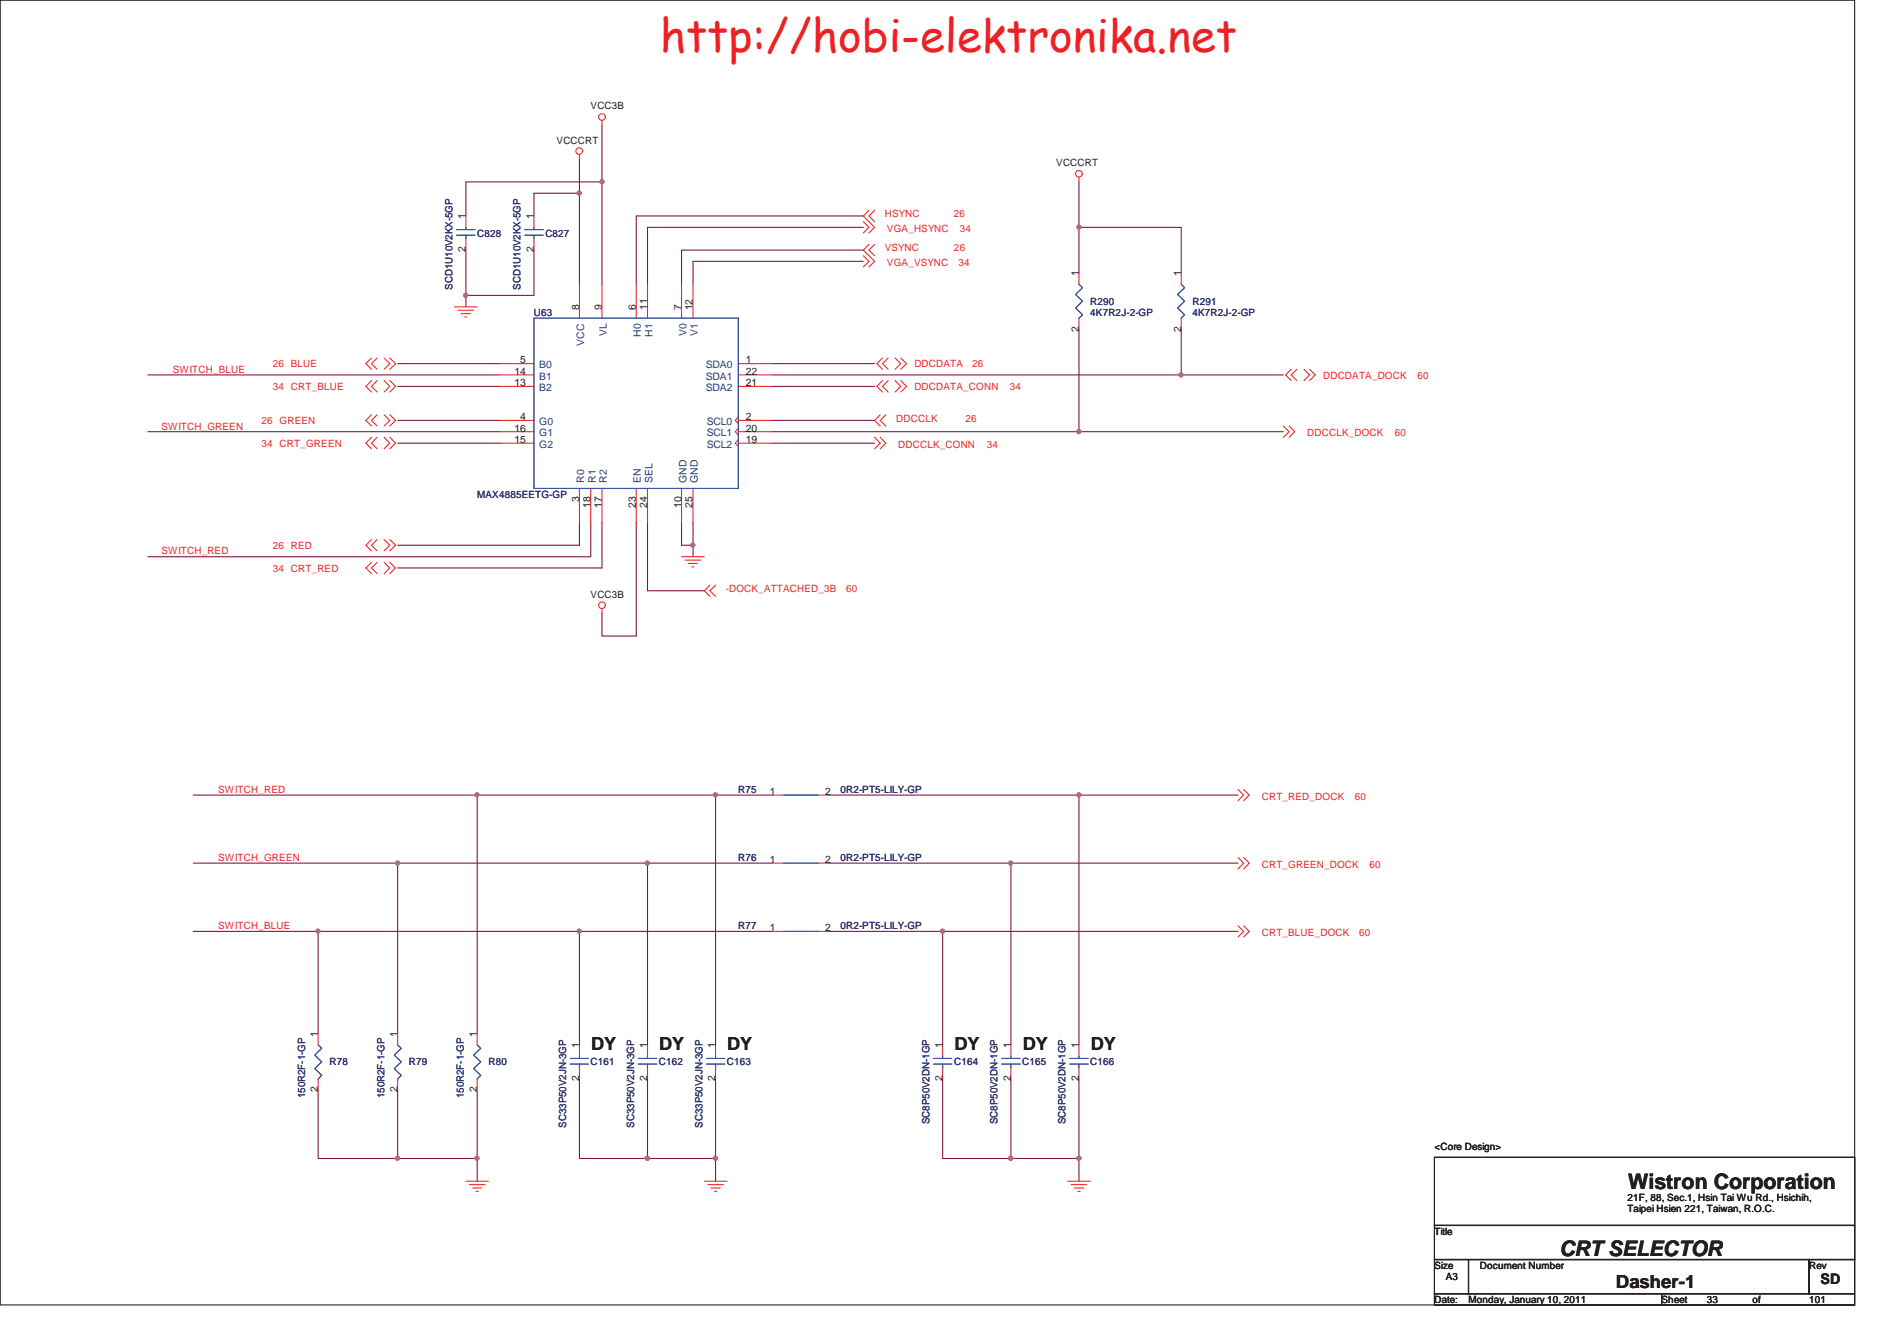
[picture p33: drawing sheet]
<svg xmlns="http://www.w3.org/2000/svg" width="297mm" height="210mm" viewBox="0 0 297 210" stroke-linecap="round" stroke-linejoin="round" font-family="sans-serif">
<defs><g id="words">
<text font-size="7.1" fill="#ed2024" x="103.3" y="8.1">http://hobi-elektronika.net</text>
<g font-size="3.3" fill="#231f20">
<text x="255" y="186.1">Wistron Corporation</text>
<text x="244.2" y="196.7">CRT SELECTOR</text>
</g>
<g font-size="2.8" fill="#231f20">
<text x="92.6" y="164.5">DY</text>
<text x="103.2" y="164.5">DY</text>
<text x="113.9" y="164.5">DY</text>
<text x="149.5" y="164.5">DY</text>
<text x="160.1" y="164.5">DY</text>
<text x="170.8" y="164.5">DY</text>
<text x="253" y="201.6">Dasher-1</text>
</g>
<text font-size="2.3" fill="#231f20" x="285.1" y="201.1">SD</text>
<g font-size="1.6" fill="#231f20">
<text x="92.5" y="17.1">VCC3B</text>
<text x="87.2" y="22.5">VCCCRT</text>
<text x="165.4" y="26">VCCCRT</text>
<text x="72.9" y="34.4" transform="rotate(-90 72.9 34.4)">1</text>
<text x="83.6" y="34.4" transform="rotate(-90 83.6 34.4)">1</text>
<text x="72.9" y="39.5" transform="rotate(-90 72.9 39.5)">2</text>
<text x="83.6" y="39.5" transform="rotate(-90 83.6 39.5)">2</text>
<text x="168.9" y="43.2" transform="rotate(-90 168.9 43.2)">1</text>
<text x="184.9" y="43.2" transform="rotate(-90 184.9 43.2)">1</text>
<text x="90.7" y="48.6" transform="rotate(-90 90.7 48.6)">8</text>
<text x="94.2" y="48.6" transform="rotate(-90 94.2 48.6)">9</text>
<text x="99.6" y="48.6" transform="rotate(-90 99.6 48.6)">6</text>
<text x="101.4" y="48.6" transform="rotate(-90 101.4 48.6)">11</text>
<text x="106.7" y="48.6" transform="rotate(-90 106.7 48.6)">7</text>
<text x="108.5" y="48.6" transform="rotate(-90 108.5 48.6)">12</text>
<text x="168.9" y="51.9" transform="rotate(-90 168.9 51.9)">2</text>
<text x="184.9" y="51.9" transform="rotate(-90 184.9 51.9)">2</text>
<text x="80.6" y="58.7">14</text>
<text x="81.4" y="56.9">5</text>
<text x="116.8" y="56.9">1</text>
<text x="116.8" y="58.7">22</text>
<text x="80.6" y="60.4">13</text>
<text x="81.4" y="65.8">4</text>
<text x="116.8" y="65.8">2</text>
<text x="116.8" y="60.4">21</text>
<text x="80.6" y="69.3">15</text>
<text x="80.6" y="67.6">16</text>
<text x="116.8" y="69.3">19</text>
<text x="116.8" y="67.6">20</text>
<text x="90.7" y="78.6" transform="rotate(-90 90.7 78.6)">3</text>
<text x="92.5" y="79.5" transform="rotate(-90 92.5 79.5)">18</text>
<text x="94.2" y="79.5" transform="rotate(-90 94.2 79.5)">17</text>
<text x="99.6" y="79.5" transform="rotate(-90 99.6 79.5)">23</text>
<text x="101.4" y="79.5" transform="rotate(-90 101.4 79.5)">24</text>
<text x="106.7" y="79.5" transform="rotate(-90 106.7 79.5)">10</text>
<text x="108.5" y="79.5" transform="rotate(-90 108.5 79.5)">25</text>
<text x="92.5" y="93.6">VCC3B</text>
<text x="120.5" y="124.5">1</text>
<text x="129.2" y="124.5">2</text>
<text x="120.5" y="135.1">1</text>
<text x="129.2" y="135.1">2</text>
<text x="120.5" y="145.8">1</text>
<text x="129.2" y="145.8">2</text>
<text x="49.8" y="162.3" transform="rotate(-90 49.8 162.3)">1</text>
<text x="62.2" y="162.3" transform="rotate(-90 62.2 162.3)">1</text>
<text x="74.7" y="162.3" transform="rotate(-90 74.7 162.3)">1</text>
<text x="90.7" y="164.1" transform="rotate(-90 90.7 164.1)">1</text>
<text x="101.4" y="164.1" transform="rotate(-90 101.4 164.1)">1</text>
<text x="112" y="164.1" transform="rotate(-90 112 164.1)">1</text>
<text x="147.6" y="164.1" transform="rotate(-90 147.6 164.1)">1</text>
<text x="158.3" y="164.1" transform="rotate(-90 158.3 164.1)">1</text>
<text x="168.9" y="164.1" transform="rotate(-90 168.9 164.1)">1</text>
<text x="49.8" y="171" transform="rotate(-90 49.8 171)">2</text>
<text x="62.2" y="171" transform="rotate(-90 62.2 171)">2</text>
<text x="74.7" y="171" transform="rotate(-90 74.7 171)">2</text>
<text x="90.7" y="169.2" transform="rotate(-90 90.7 169.2)">2</text>
<text x="101.4" y="169.2" transform="rotate(-90 101.4 169.2)">2</text>
<text x="112" y="169.2" transform="rotate(-90 112 169.2)">2</text>
<text x="147.6" y="169.2" transform="rotate(-90 147.6 169.2)">2</text>
<text x="158.3" y="169.2" transform="rotate(-90 158.3 169.2)">2</text>
<text x="168.9" y="169.2" transform="rotate(-90 168.9 169.2)">2</text>
<text x="224.6" y="180">&lt;Core Design&gt;</text>
<text x="254.8" y="188">21F, 88, Sec.1, Hsin Tai Wu Rd., Hsichih,</text>
<text x="254.8" y="189.8">Taipei Hsien 221, Taiwan, R.O.C.</text>
<text x="224.6" y="193.3">Title</text>
<text x="224.6" y="198.7">Size</text>
<text x="224.6" y="204">Date:</text>
<text x="226.4" y="200.5">A3</text>
<text x="231.7" y="198.7">Document Number</text>
<text x="260.1" y="204">Sheet</text>
<text x="283.3" y="198.7">Rev</text>
<text x="230" y="204">Monday, January 10, 2011</text>
<text x="267.3" y="204">33</text>
<text x="274.4" y="204">of</text>
<text x="283.3" y="204">101</text>
</g>
<g font-size="1.6" fill="#ec2426">
<text x="138.5" y="34">HSYNC</text>
<text x="149.4" y="34">26</text>
<text x="138.5" y="39.4">VSYNC</text>
<text x="138.9" y="36.3">VGA_HSYNC</text>
<text x="138.9" y="41.7">VGA_VSYNC</text>
<text x="149.4" y="39.4">26</text>
<text x="150.1" y="41.7">34</text>
<text x="150.3" y="36.3">34</text>
<text x="27" y="58.4">SWITCH_BLUE</text>
<text x="42.7" y="57.5">26 BLUE</text>
<text x="143.2" y="57.5">DDCDATA</text>
<text x="152.2" y="57.5">26</text>
<text x="207.2" y="59.3">DDCDATA_DOCK</text>
<text x="221.9" y="59.3">60</text>
<text x="42.7" y="61">34 CRT_BLUE</text>
<text x="143.2" y="61">DDCDATA_CONN</text>
<text x="158.1" y="61">34</text>
<text x="25.3" y="67.3">SWITCH_GREEN</text>
<text x="40.9" y="66.4">26 GREEN</text>
<text x="40.9" y="69.9">34 CRT_GREEN</text>
<text x="140.3" y="66">DDCCLK</text>
<text x="140.7" y="70.1">DDCCLK_CONN</text>
<text x="151.2" y="66">26</text>
<text x="154.5" y="70.1">34</text>
<text x="204.7" y="68.3">DDCCLK_DOCK</text>
<text x="218.4" y="68.3">60</text>
<text x="25.3" y="86.8">SWITCH_RED</text>
<text x="42.7" y="85.9">26 RED</text>
<text x="42.7" y="89.5">34 CRT_RED</text>
<text x="113.7" y="92.7">-DOCK_ATTACHED_3B</text>
<text x="132.5" y="92.7">60</text>
<text x="34.2" y="124.1">SWITCH_RED</text>
<text x="197.6" y="125.2">CRT_RED_DOCK</text>
<text x="212.2" y="125.2">60</text>
<text x="34.2" y="134.8">SWITCH_GREEN</text>
<text x="197.6" y="135.9">CRT_GREEN_DOCK</text>
<text x="214.5" y="135.9">60</text>
<text x="34.2" y="145.5">SWITCH_BLUE</text>
<text x="197.6" y="146.5">CRT_BLUE_DOCK</text>
<text x="212.8" y="146.5">60</text>
</g>
<g font-size="1.6" fill="#2d2d72">
<text x="74.7" y="37">C828</text>
<text x="85.4" y="37">C827</text>
<text x="70.9" y="45.4" transform="rotate(-90 70.9 45.4)">SCD1U10V2KX-5GP</text>
<text x="81.5" y="45.4" transform="rotate(-90 81.5 45.4)">SCD1U10V2KX-5GP</text>
<text x="170.7" y="47.7">R290</text>
<text x="186.7" y="47.7">R291</text>
<text x="83.6" y="49.5">U63</text>
<text x="170.7" y="49.5">4K7R2J-2-GP</text>
<text x="186.7" y="49.5">4K7R2J-2-GP</text>
<text x="74.7" y="77.9">MAX4885EETG-GP</text>
<text x="115.6" y="124.1">R75</text>
<text x="131.6" y="124.1">0R2-PT5-LILY-GP</text>
<text x="115.6" y="134.8">R76</text>
<text x="131.6" y="134.8">0R2-PT5-LILY-GP</text>
<text x="115.6" y="145.5">R77</text>
<text x="131.6" y="145.5">0R2-PT5-LILY-GP</text>
<text x="51.6" y="166.8">R78</text>
<text x="64" y="166.8">R79</text>
<text x="76.5" y="166.8">R80</text>
<text x="92.5" y="166.8">C161</text>
<text x="103.2" y="166.8">C162</text>
<text x="113.8" y="166.8">C163</text>
<text x="149.4" y="166.8">C164</text>
<text x="160" y="166.8">C165</text>
<text x="170.7" y="166.8">C166</text>
<text x="47.8" y="172" transform="rotate(-90 47.8 172)">150R2F-1-GP</text>
<text x="60.2" y="172" transform="rotate(-90 60.2 172)">150R2F-1-GP</text>
<text x="72.6" y="172" transform="rotate(-90 72.6 172)">150R2F-1-GP</text>
<text x="88.7" y="176.6" transform="rotate(-90 88.7 176.6)">SC33P50V2JN-3GP</text>
<text x="99.3" y="176.6" transform="rotate(-90 99.3 176.6)">SC33P50V2JN-3GP</text>
<text x="110" y="176.6" transform="rotate(-90 110 176.6)">SC33P50V2JN-3GP</text>
<text x="145.6" y="176" transform="rotate(-90 145.6 176)">SC8P50V2DN-1GP</text>
<text x="156.2" y="176" transform="rotate(-90 156.2 176)">SC8P50V2DN-1GP</text>
<text x="166.9" y="176" transform="rotate(-90 166.9 176)">SC8P50V2DN-1GP</text>
</g>
<g font-size="1.6" fill="#1d437e">
<text x="95" y="52.7" transform="rotate(-90 95 52.7)">VL</text>
<text x="100.4" y="52.7" transform="rotate(-90 100.4 52.7)">H0</text>
<text x="102.2" y="52.7" transform="rotate(-90 102.2 52.7)">H1</text>
<text x="107.5" y="52.7" transform="rotate(-90 107.5 52.7)">V0</text>
<text x="109.3" y="52.7" transform="rotate(-90 109.3 52.7)">V1</text>
<text x="84.4" y="57.6">B0</text>
<text x="84.4" y="59.4">B1</text>
<text x="91.5" y="54.1" transform="rotate(-90 91.5 54.1)">VCC</text>
<text x="110.5" y="57.6">SDA0</text>
<text x="110.5" y="59.4">SDA1</text>
<text x="84.4" y="61.2">B2</text>
<text x="110.5" y="61.2">SDA2</text>
<text x="84.4" y="66.5">G0</text>
<text x="84.4" y="70.1">G2</text>
<text x="84.4" y="68.3">G1</text>
<text x="110.7" y="66.5">SCL0</text>
<text x="110.7" y="70.1">SCL2</text>
<text x="110.7" y="68.3">SCL1</text>
<text x="91.5" y="75.6" transform="rotate(-90 91.5 75.6)">R0</text>
<text x="93.3" y="75.6" transform="rotate(-90 93.3 75.6)">R1</text>
<text x="95" y="75.6" transform="rotate(-90 95 75.6)">R2</text>
<text x="100.4" y="75.6" transform="rotate(-90 100.4 75.6)">EN</text>
<text x="102.2" y="75.6" transform="rotate(-90 102.2 75.6)">SEL</text>
<text x="107.5" y="75.6" transform="rotate(-90 107.5 75.6)">GND</text>
<text x="109.3" y="75.6" transform="rotate(-90 109.3 75.6)">GND</text>
</g>
</g></defs>
<path d="M0 0h290.4v204.3h-290.4z" fill="none" stroke="#231f20" stroke-width=".17"/>
<path d="M101.4 135.2h19.5M112 124.5h8.9" fill="none" stroke="#7f1542" stroke-width=".17"/>
<circle cx="101.4" cy="135.1" r=".32" fill="#b8529f"/>
<circle cx="101.4" cy="135.1" r=".32" fill="none" stroke="#b8529f" stroke-width=".17"/>
<path d="M90.7 145.8h30.2" fill="none" stroke="#7f1542" stroke-width=".17"/>
<circle cx="90.7" cy="145.8" r=".32" fill="#b8529f"/>
<circle cx="90.7" cy="145.8" r=".32" fill="none" stroke="#b8529f" stroke-width=".17"/>
<path d="M129.8 124.5h39.1M129.8 135.2h28.5" fill="none" stroke="#7f1542" stroke-width=".17"/>
<circle cx="158.3" cy="135.1" r=".32" fill="#b8529f"/>
<circle cx="158.3" cy="135.1" r=".32" fill="none" stroke="#b8529f" stroke-width=".17"/>
<path d="M129.8 145.8h17.8" fill="none" stroke="#7f1542" stroke-width=".17"/>
<circle cx="147.6" cy="145.8" r=".32" fill="#b8529f"/>
<circle cx="147.6" cy="145.8" r=".32" fill="none" stroke="#b8529f" stroke-width=".17"/>
<path d="M49.8 145.8v16" fill="none" stroke="#7f1542" stroke-width=".17"/>
<circle cx="49.8" cy="145.8" r=".32" fill="#b8529f"/>
<circle cx="49.8" cy="145.8" r=".32" fill="none" stroke="#b8529f" stroke-width=".17"/>
<path d="M30.3 135.2h32v26.6M30.3 124.5h44.4v37.3M30.3 145.8h19.5M49.8 170.7v10.7h12.5" fill="none" stroke="#7f1542" stroke-width=".17"/>
<circle cx="62.3" cy="181.4" r=".32" fill="#b8529f"/>
<circle cx="62.3" cy="181.4" r=".32" fill="none" stroke="#b8529f" stroke-width=".17"/>
<path d="M74.7 170.7v10.7h-12.4v-10.7" fill="none" stroke="#7f1542" stroke-width=".17"/>
<circle cx="74.7" cy="181.4" r=".32" fill="#b8529f"/>
<circle cx="74.7" cy="181.4" r=".32" fill="none" stroke="#b8529f" stroke-width=".17"/>
<path d="M62.3 135.2h39.1v28.4M49.8 145.8h40.9v17.8M74.7 181.4v3.6" fill="none" stroke="#7f1542" stroke-width=".17"/>
<circle cx="62.3" cy="135.1" r=".33" fill="#b8529f"/>
<circle cx="62.3" cy="135.1" r=".33" fill="none" stroke="#b8529f" stroke-width=".17"/>
<path d="M112 124.5v39.1" fill="none" stroke="#7f1542" stroke-width=".17"/>
<circle cx="112" cy="124.5" r=".33" fill="#b8529f"/>
<circle cx="112" cy="124.5" r=".33" fill="none" stroke="#b8529f" stroke-width=".17"/>
<path d="M74.7 124.5h37.3" fill="none" stroke="#7f1542" stroke-width=".17"/>
<circle cx="74.7" cy="124.5" r=".32" fill="#b8529f"/>
<circle cx="74.7" cy="124.5" r=".32" fill="none" stroke="#b8529f" stroke-width=".17"/>
<path d="M90.7 168.9v12.5h10.7" fill="none" stroke="#7f1542" stroke-width=".17"/>
<circle cx="101.4" cy="181.4" r=".32" fill="#b8529f"/>
<circle cx="101.4" cy="181.4" r=".32" fill="none" stroke="#b8529f" stroke-width=".17"/>
<path d="M112 181.4v3.6" fill="none" stroke="#7f1542" stroke-width=".17"/>
<circle cx="112" cy="181.4" r=".32" fill="#b8529f"/>
<circle cx="112" cy="181.4" r=".32" fill="none" stroke="#b8529f" stroke-width=".17"/>
<path d="M101.4 168.9v12.5h10.6" fill="none" stroke="#7f1542" stroke-width=".17"/>
<circle cx="101.4" cy="181.4" r=".32" fill="#b8529f"/>
<circle cx="101.4" cy="181.4" r=".32" fill="none" stroke="#b8529f" stroke-width=".17"/>
<path d="M158.3 135.2v28.4M168.9 124.5v39.1M112 168.9v12.5" fill="none" stroke="#7f1542" stroke-width=".17"/>
<circle cx="168.9" cy="124.5" r=".33" fill="#b8529f"/>
<circle cx="168.9" cy="124.5" r=".33" fill="none" stroke="#b8529f" stroke-width=".17"/>
<path d="M147.6 168.9v12.5h10.7M168.9 168.9v12.5" fill="none" stroke="#7f1542" stroke-width=".17"/>
<circle cx="158.3" cy="181.4" r=".32" fill="#b8529f"/>
<circle cx="158.3" cy="181.4" r=".32" fill="none" stroke="#b8529f" stroke-width=".17"/>
<path d="M168.9 181.4v3.6" fill="none" stroke="#7f1542" stroke-width=".17"/>
<circle cx="168.9" cy="181.4" r=".32" fill="#b8529f"/>
<circle cx="168.9" cy="181.4" r=".32" fill="none" stroke="#b8529f" stroke-width=".17"/>
<path d="M147.6 145.8v17.8M158.3 168.9v12.5h10.6" fill="none" stroke="#7f1542" stroke-width=".17"/>
<circle cx="158.3" cy="181.4" r=".32" fill="#b8529f"/>
<circle cx="158.3" cy="181.4" r=".32" fill="none" stroke="#b8529f" stroke-width=".17"/>
<path d="M108.5 85.4v1.8M158.3 135.2h35.6M168.9 124.5h25M147.6 145.8h46.3" fill="none" stroke="#7f1542" stroke-width=".17"/>
<circle cx="108.5" cy="85.4" r=".32" fill="#b8529f"/>
<circle cx="108.5" cy="85.4" r=".32" fill="none" stroke="#b8529f" stroke-width=".17"/>
<path d="M90.7 30.3v14.2M106.7 81.8v3.6h1.8" fill="none" stroke="#7f1542" stroke-width=".17"/>
<circle cx="90.7" cy="30.2" r=".32" fill="#b8529f"/>
<circle cx="90.7" cy="30.2" r=".32" fill="none" stroke="#b8529f" stroke-width=".17"/>
<path d="M94.3 28.5v16" fill="none" stroke="#7f1542" stroke-width=".17"/>
<circle cx="94.3" cy="28.5" r=".33" fill="#b8529f"/>
<circle cx="94.3" cy="28.5" r=".33" fill="none" stroke="#b8529f" stroke-width=".17"/>
<path d="M120.9 56.9h16M185 58.7h15.9" fill="none" stroke="#7f1542" stroke-width=".17"/>
<circle cx="184.9" cy="58.7" r=".32" fill="#b8529f"/>
<circle cx="184.9" cy="58.7" r=".32" fill="none" stroke="#b8529f" stroke-width=".17"/>
<path d="M120.9 60.5h16M120.9 65.8h16M168.9 67.6h32" fill="none" stroke="#7f1542" stroke-width=".17"/>
<circle cx="168.9" cy="67.6" r=".33" fill="#b8529f"/>
<circle cx="168.9" cy="67.6" r=".33" fill="none" stroke="#b8529f" stroke-width=".17"/>
<path d="M83.6 39.2v7.1h-10.6M23.2 58.7h55.1M62.3 56.9h16M23.2 67.6h55.1M62.3 69.4h16M62.3 60.5h16M62.3 65.8h16M120.9 69.4h16" fill="none" stroke="#7f1542" stroke-width=".17"/>
<circle cx="72.9" cy="46.2" r=".32" fill="#b8529f"/>
<circle cx="72.9" cy="46.2" r=".32" fill="none" stroke="#b8529f" stroke-width=".17"/>
<g fill="none" stroke="#7f1542" stroke-width=".17">
<path d="M94.3 19.6v8.9h-21.3v5.3M90.7 24.9v5.4h-7.1v3.5M135.2 33.8h-35.6v10.7M135.2 35.6h-33.8v8.9M135.2 39.2h-28.5v5.3M168.9 35.6v7.1M73 46.3v1.8M135.2 40.9h-26.7v3.6M90.7 81.8v3.6h-28.4M92.5 81.8v5.4h-69.3M94.3 81.8v7.1h-32M99.6 81.8v17.8h-5.3v-3.5"/>
<path d="M101.4 81.8v10.7h8.9"/>
</g>
<circle cx="168.9" cy="35.6" r=".32" fill="#b8529f"/>
<circle cx="168.9" cy="35.6" r=".32" fill="none" stroke="#b8529f" stroke-width=".17"/>
<path d="M73 39.2v7.1M168.9 28.5v7.1h16.1v7.1M168.9 51.6v16h-48M185 51.6v7.1h-64.1M108.5 81.8v3.6" fill="none" stroke="#7f1542" stroke-width=".17"/>
<g fill="none" stroke="#ec2426" stroke-width=".17">
<path d="M94.3 18.9v.7M73 33.8v1.8M73 37.4v1.8M83.6 33.8v1.8M83.6 37.4v1.8M90.7 24.2v.7M135.2 34.7l.9 .9-.9 .9M136.1 32.9l-.9 .9 1.7 1.8-.8 .9M136.1 38.3l-.9 .9 1.7 1.7-.8 .9M136.9 32.9l-.8 .9 .8 .9M136.9 38.3l-.8 .9 .8 .8M168.9 27.8v.7"/>
<path d="M58.2 56.1l-.9 .8 .9 .9M58.2 59.6l-.9 .9 .9 .9M59.1 56.1l-.9 .8 .9 .9M59.1 59.6l-.9 .9 .9 .9M60.1 56.1l.9 .8-.9 .9M60.1 59.6l.9 .9-.9 .9M61 56.1l.9 .8-.9 .9M61 59.6l.9 .9-.9 .9M71.2 48.1h3.5M71.7 48.6h2.5M72.2 49.1h1.5M72.8 49.6h.3"/>
<path d="M78.3 56.9h5.3M78.3 58.7h5.3M90.7 44.5v5.3M94.3 44.5v5.3M99.6 44.5v5.3M101.4 44.5v5.3M106.7 44.5v5.3M108.5 44.5v5.3M115.6 56.9h5.3M115.6 58.7h5.3M135.2 40l.9 .9-.9 .9M138.2 56.1l-.9 .8 .9 .9"/>
<path d="M138.2 59.6l-.9 .9 .9 .9M139.1 56.1l-.9 .8 .9 .9M139.1 59.6l-.9 .9 .9 .9M140.2 56.1l.8 .8-.8 .9M140.2 59.6l.8 .9-.8 .9M141 56.1l1 .8-1 .9M141 59.6l1 .9-1 .9M168.9 42.7v1.8M168.9 49.8v1.8M185 42.7v1.8M185 49.8v1.8M202.2 57.8l-.9 .9 .9 .9"/>
<path d="M203.1 57.8l-.9 .9 .9 .9M204.2 57.8l.9 .9-.9 .9M205.1 57.8l.9 .9-.9 .9M58.2 64.9l-.9 .9 .9 .9M58.2 68.5l-.9 .9 .9 .9M59.1 64.9l-.9 .9 .9 .9M59.1 68.5l-.9 .9 .9 .9M60.1 64.9l.9 .9-.9 .9M60.1 68.5l.9 .9-.9 .9M61 64.9l.9 .9-.9 .9M61 68.5l.9 .9-.9 .9M78.3 65.8h5.3"/>
<path d="M78.3 60.5h5.3M78.3 69.4h5.3M78.3 67.6h5.3M90.7 76.5v5.3M92.5 76.5v5.3M94.3 76.5v5.3M99.6 76.5v5.3M101.4 76.5v5.3M106.7 76.5v5.3M108.5 76.5v5.3M115.6 65.3l-.5 .5 .5 .5M115.6 68.9l-.5 .5 .5 .5"/>
<path d="M115.6 67.1l-.5 .5 .5 .5M115.6 65.8h5.3M115.6 60.5h5.3M115.6 69.4h5.3M115.6 67.6h5.3M136.9 68.5l.9 .9-.9 .9M137.8 68.5l.9 .9-.9 .9M137.8 64.9l-.9 .9 .9 .9M138.7 64.9l-.9 .9 .9 .9M200.9 66.7l1 .9-1 .9M201.9 66.7l.8 .9-.8 .9M58.2 84.5l-.9 .9 .9 .9"/>
<path d="M58.2 88.1l-.9 .8 .9 .9M59.1 84.5l-.9 .9 .9 .9M59.1 88.1l-.9 .8 .9 .9M60.1 84.5l.9 .9-.9 .9M60.1 88.1l.9 .8-.9 .9M61 84.5l.9 .9-.9 .9M61 88.1l.9 .8-.9 .9M94.3 95.3v.8M106.7 87.2h3.6M107.3 87.7h2.4M107.8 88.2h1.4M108.3 88.8h.4"/>
<path d="M111.2 91.6l-.9 .9 .9 .9M112 91.6l-.8 .9 .8 .9M120.9 124.5h1.8M120.9 135.2h1.8M128.1 124.5h1.7M128.1 135.2h1.7M193.9 123.6l.8 .9-.8 .9M193.9 134.3l.8 .9-.8 .9M194.7 123.6l.9 .9-.9 .9M194.7 134.3l.9 .9-.9 .9M120.9 145.8h1.8M128.1 145.8h1.7"/>
<path d="M193.9 145l.8 .8-.8 .9M194.7 145l.9 .8-.9 .9M49.8 161.8v1.8M49.8 168.9v1.8M62.3 161.8v1.8M62.3 168.9v1.8M74.7 161.8v1.8M74.7 168.9v1.8M90.7 163.6v1.8M90.7 167.2v1.7M101.4 163.6v1.8M101.4 167.2v1.7"/>
<path d="M112 163.6v1.8M112 167.2v1.7M147.6 163.6v1.8M147.6 167.2v1.7M158.3 163.6v1.8M158.3 167.2v1.7M168.9 163.6v1.8M168.9 167.2v1.7M73 185h3.5M73.5 185.5h2.5M74 186h1.4M74.5 186.6h.4"/>
<path d="M110.3 185h3.5M110.8 185.5h2.5M111.3 186h1.5M111.9 186.6h.3M167.2 185h3.5M167.7 185.5h2.5M168.2 186h1.5M168.8 186.6h.3"/>
<circle cx="94.3" cy="18.3" r=".53"/>
<circle cx="90.7" cy="23.7" r=".53"/>
<circle cx="168.9" cy="27.2" r=".53"/>
<circle cx="94.3" cy="94.8" r=".53"/>
</g>
<path d="M224.6 181.2h65.8v10.7h-65.8zM224.6 191.9h65.8v5.3h-65.8zM224.6 197.2h5.3v5.4h-5.3zM229.9 197.2h53.4v5.4h-53.4zM283.3 197.2h7.1v5.4h-7.1zM224.6 202.6h35.6v1.7h-35.6zM260.2 202.6h30.2v1.7h-30.2z" fill="none" stroke="#231f20" stroke-width=".17"/>
<g fill="none" stroke="#3a53a4" stroke-width=".17">
<path d="M71.5 36h2.9M71.5 36.8h2.9M73 35.6v.4M73 36.8v.6M82.2 36.8h2.9M82.2 36h2.9M83.6 35.6v.4M83.6 36.8v.6M83.6 49.8h32v26.7h-32zM168.9 44.5l.6 .6-1.1 1 1.1 1.1-1.1 1 1.1 1.1-.6 .5M185 44.5l.5 .6-1.1 1 1.1 1.1-1.1 1 1.1 1.1-.5 .5M122.7 124.5h5.4"/>
<path d="M122.7 135.2h5.4M122.7 145.8h5.4M49.8 163.6l.6 .6-1.1 1 1.1 1.1-1.1 1 1.1 1.1-.6 .5M62.3 163.6l.5 .6-1.1 1 1.1 1.1-1.1 1 1.1 1.1-.5 .5M74.7 163.6l.6 .6-1.1 1 1.1 1.1-1.1 1 1.1 1.1-.6 .5M89.3 165.7h2.8M89.3 166.6h2.8M90.7 165.4v.3M90.7 166.6v.6M99.9 165.7h2.9M99.9 166.6h2.9M101.4 165.4v.3"/>
<path d="M101.4 166.6v.6M110.6 165.7h2.9M110.6 166.6h2.9M112 165.4v.3M112 166.6v.6M146.2 165.7h2.8M146.2 166.6h2.8M147.6 165.4v.3M147.6 166.6v.6M156.8 165.7h2.9M156.8 166.6h2.9M158.3 165.4v.3"/>
<path d="M158.3 166.6v.6M167.5 165.7h2.9M167.5 166.6h2.9M168.9 165.4v.3M168.9 166.6v.6"/>
</g>
<circle cx="101.4" cy="135.1" r=".32" fill="#b8529f"/>
<circle cx="101.4" cy="135.1" r=".32" fill="none" stroke="#b8529f" stroke-width=".17"/>
<circle cx="90.7" cy="145.8" r=".32" fill="#b8529f"/>
<circle cx="90.7" cy="145.8" r=".32" fill="none" stroke="#b8529f" stroke-width=".17"/>
<circle cx="158.3" cy="135.1" r=".32" fill="#b8529f"/>
<circle cx="158.3" cy="135.1" r=".32" fill="none" stroke="#b8529f" stroke-width=".17"/>
<circle cx="147.6" cy="145.8" r=".32" fill="#b8529f"/>
<circle cx="147.6" cy="145.8" r=".32" fill="none" stroke="#b8529f" stroke-width=".17"/>
<circle cx="49.8" cy="145.8" r=".32" fill="#b8529f"/>
<circle cx="49.8" cy="145.8" r=".32" fill="none" stroke="#b8529f" stroke-width=".17"/>
<circle cx="62.3" cy="181.4" r=".32" fill="#b8529f"/>
<circle cx="62.3" cy="181.4" r=".32" fill="none" stroke="#b8529f" stroke-width=".17"/>
<circle cx="74.7" cy="181.4" r=".32" fill="#b8529f"/>
<circle cx="74.7" cy="181.4" r=".32" fill="none" stroke="#b8529f" stroke-width=".17"/>
<circle cx="62.3" cy="135.1" r=".33" fill="#b8529f"/>
<circle cx="62.3" cy="135.1" r=".33" fill="none" stroke="#b8529f" stroke-width=".17"/>
<circle cx="112" cy="124.5" r=".33" fill="#b8529f"/>
<circle cx="112" cy="124.5" r=".33" fill="none" stroke="#b8529f" stroke-width=".17"/>
<circle cx="74.7" cy="124.5" r=".32" fill="#b8529f"/>
<circle cx="74.7" cy="124.5" r=".32" fill="none" stroke="#b8529f" stroke-width=".17"/>
<circle cx="101.4" cy="181.4" r=".32" fill="#b8529f"/>
<circle cx="101.4" cy="181.4" r=".32" fill="none" stroke="#b8529f" stroke-width=".17"/>
<circle cx="112" cy="181.4" r=".32" fill="#b8529f"/>
<circle cx="112" cy="181.4" r=".32" fill="none" stroke="#b8529f" stroke-width=".17"/>
<circle cx="101.4" cy="181.4" r=".32" fill="#b8529f"/>
<circle cx="101.4" cy="181.4" r=".32" fill="none" stroke="#b8529f" stroke-width=".17"/>
<circle cx="168.9" cy="124.5" r=".33" fill="#b8529f"/>
<circle cx="168.9" cy="124.5" r=".33" fill="none" stroke="#b8529f" stroke-width=".17"/>
<circle cx="158.3" cy="181.4" r=".32" fill="#b8529f"/>
<circle cx="158.3" cy="181.4" r=".32" fill="none" stroke="#b8529f" stroke-width=".17"/>
<circle cx="168.9" cy="181.4" r=".32" fill="#b8529f"/>
<circle cx="168.9" cy="181.4" r=".32" fill="none" stroke="#b8529f" stroke-width=".17"/>
<circle cx="158.3" cy="181.4" r=".32" fill="#b8529f"/>
<circle cx="158.3" cy="181.4" r=".32" fill="none" stroke="#b8529f" stroke-width=".17"/>
<circle cx="108.5" cy="85.4" r=".32" fill="#b8529f"/>
<circle cx="108.5" cy="85.4" r=".32" fill="none" stroke="#b8529f" stroke-width=".17"/>
<circle cx="90.7" cy="30.2" r=".32" fill="#b8529f"/>
<circle cx="90.7" cy="30.2" r=".32" fill="none" stroke="#b8529f" stroke-width=".17"/>
<circle cx="94.3" cy="28.5" r=".33" fill="#b8529f"/>
<circle cx="94.3" cy="28.5" r=".33" fill="none" stroke="#b8529f" stroke-width=".17"/>
<circle cx="184.9" cy="58.7" r=".32" fill="#b8529f"/>
<circle cx="184.9" cy="58.7" r=".32" fill="none" stroke="#b8529f" stroke-width=".17"/>
<circle cx="168.9" cy="67.6" r=".33" fill="#b8529f"/>
<circle cx="168.9" cy="67.6" r=".33" fill="none" stroke="#b8529f" stroke-width=".17"/>
<circle cx="72.9" cy="46.2" r=".32" fill="#b8529f"/>
<circle cx="72.9" cy="46.2" r=".32" fill="none" stroke="#b8529f" stroke-width=".17"/>
<circle cx="168.9" cy="35.6" r=".32" fill="#b8529f"/>
<circle cx="168.9" cy="35.6" r=".32" fill="none" stroke="#b8529f" stroke-width=".17"/>
<use href="#words"/>
</svg>
